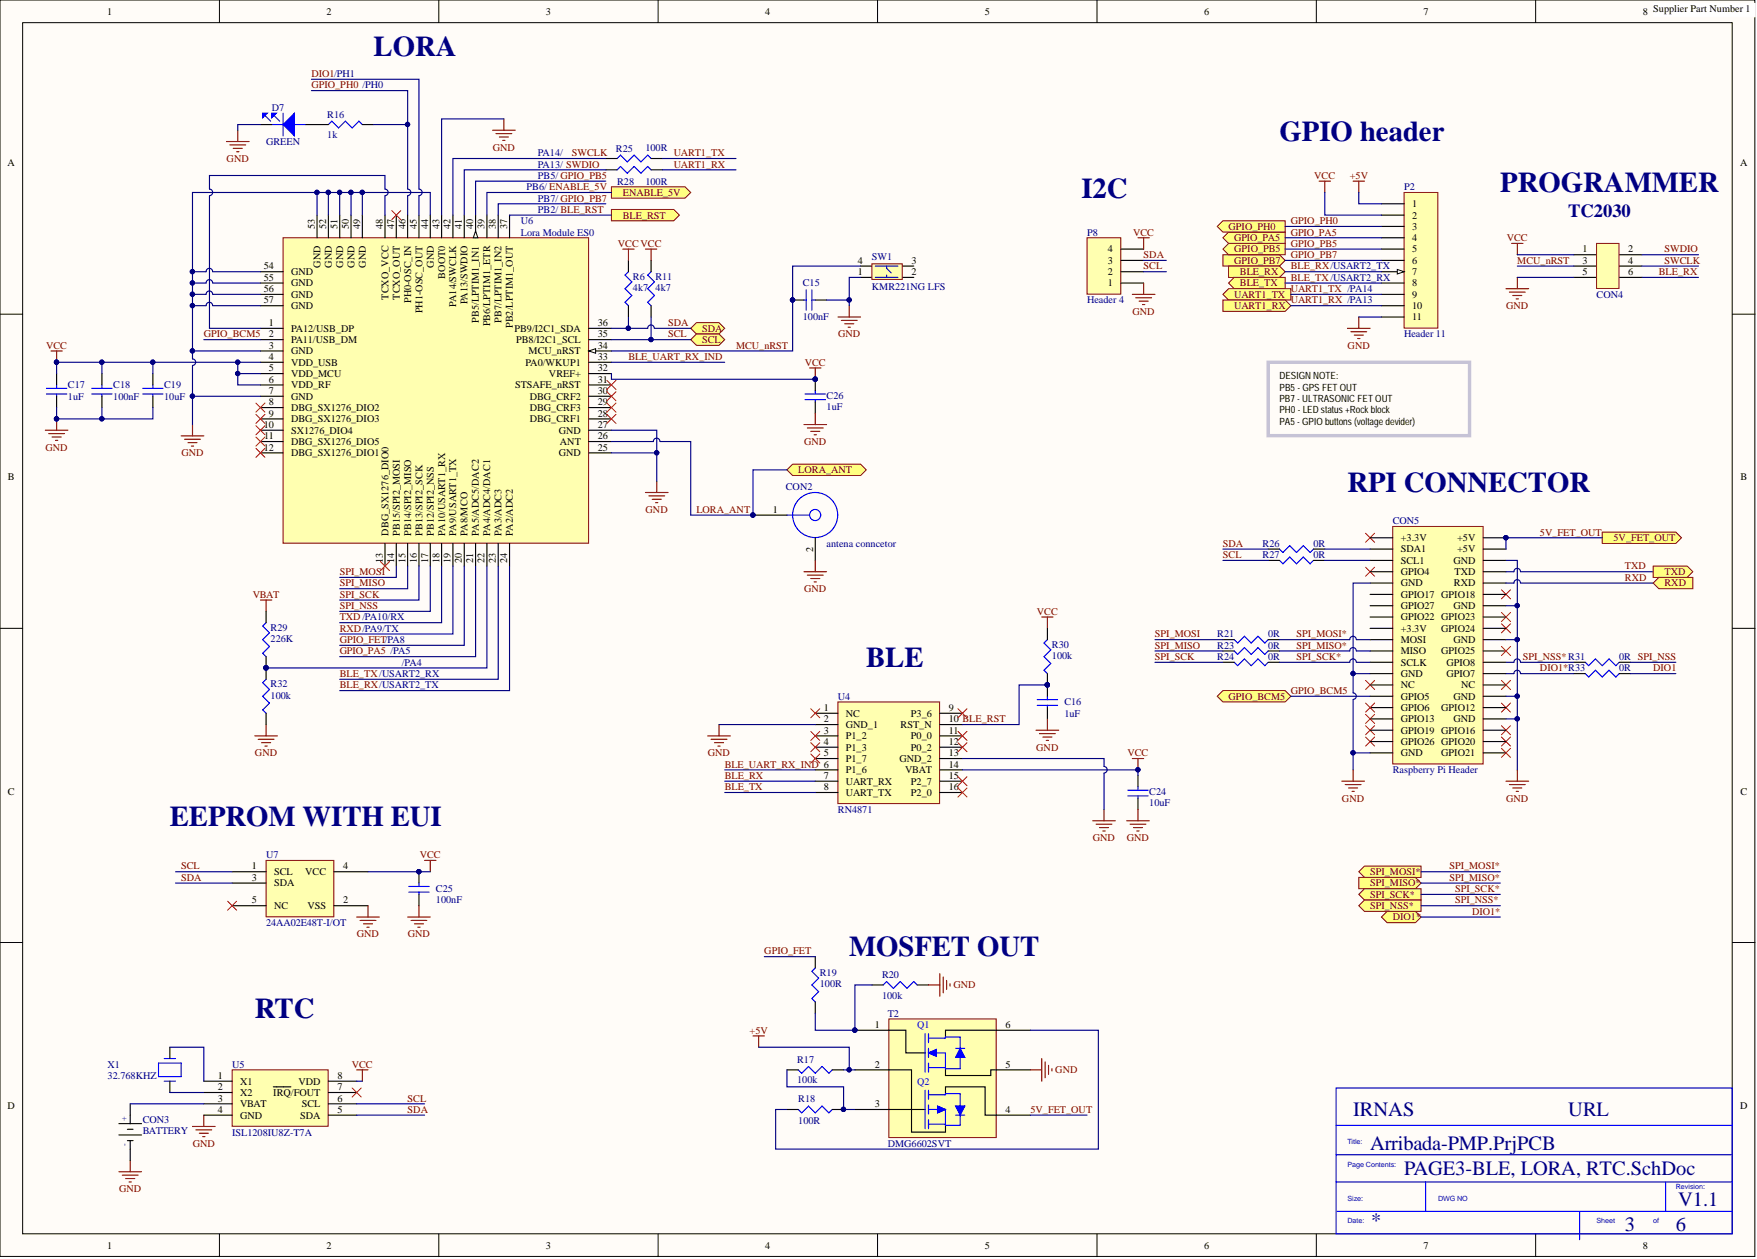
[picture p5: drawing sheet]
<svg xmlns="http://www.w3.org/2000/svg" width="393mm" height="282mm" viewBox="0 0 393 282" stroke-linecap="round" stroke-linejoin="round" font-family="sans-serif">
<defs><g id="words">
<g font-size="6.4" fill="#000080">
<text x="83.7" y="12.6">LORA</text>
<text x="286.5" y="31.6">GPIO header</text>
<text x="242.1" y="44.2">I2C</text>
<text x="335.9" y="43">PROGRAMMER</text>
<text x="301.7" y="110.1">RPI CONNECTOR</text>
<text x="193.9" y="149.4">BLE</text>
<text x="38" y="184.9">EEPROM WITH EUI</text>
<text x="190.1" y="214.1">MOSFET OUT</text>
<text x="57" y="228">RTC</text>
</g>
<g font-size="4.6" fill="#000080">
<text x="302.9" y="250">IRNAS</text>
<text x="351.1" y="250">URL</text>
<text x="306.7" y="257.6">Arribada-PMP.PrjPCB</text>
<text x="314.3" y="263.1">PAGE3-BLE, LORA, RTC.SchDoc</text>
<text x="375.7" y="270">V1.1</text>
<text x="307" y="274.8">*</text>
<text x="363.8" y="275.6">3</text>
<text x="375.2" y="275.6">6</text>
</g>
<text font-size="4.1" fill="#000080" x="351.1" y="48.5">TC2030</text>
<g font-size="2.3">
<text x="24" y="3.3">1</text>
<text x="73.1" y="3.3">2</text>
<text x="122.2" y="3.3">3</text>
<text x="171.3" y="3.3">4</text>
<text x="220.5" y="3.3">5</text>
<text x="269.6" y="3.3">6</text>
<text x="318.7" y="3.3">7</text>
<text x="367.8" y="3.3">8 Supplier Part Number 1</text>
<text x="1.7" y="37.2">A</text>
<text x="389.5" y="37.2">A</text>
<text x="316.1" y="46.4">1</text>
<text x="70.5" y="51.2" transform="rotate(-90 70.5 51.2)">53</text>
<text x="73" y="51.2" transform="rotate(-90 73 51.2)">52</text>
<text x="75.5" y="51.2" transform="rotate(-90 75.5 51.2)">51</text>
<text x="78.1" y="51.2" transform="rotate(-90 78.1 51.2)">50</text>
<text x="80.6" y="51.2" transform="rotate(-90 80.6 51.2)">49</text>
<text x="85.7" y="51.2" transform="rotate(-90 85.7 51.2)">48</text>
<text x="88.2" y="51.2" transform="rotate(-90 88.2 51.2)">47</text>
<text x="90.8" y="51.2" transform="rotate(-90 90.8 51.2)">46</text>
<text x="93.3" y="51.2" transform="rotate(-90 93.3 51.2)">45</text>
<text x="95.8" y="51.2" transform="rotate(-90 95.8 51.2)">44</text>
<text x="98.4" y="51.2" transform="rotate(-90 98.4 51.2)">43</text>
<text x="100.9" y="51.2" transform="rotate(-90 100.9 51.2)">42</text>
<text x="103.4" y="51.2" transform="rotate(-90 103.4 51.2)">41</text>
<text x="106" y="51.2" transform="rotate(-90 106 51.2)">40</text>
<text x="108.5" y="51.2" transform="rotate(-90 108.5 51.2)">39</text>
<text x="111" y="51.2" transform="rotate(-90 111 51.2)">38</text>
<text x="113.6" y="51.2" transform="rotate(-90 113.6 51.2)">37</text>
<text x="316.1" y="48.9">2</text>
<text x="316.1" y="51.5">3</text>
<text x="316.1" y="54">4</text>
<text x="71.7" y="59.9" transform="rotate(-90 71.7 59.9)">GND</text>
<text x="74.3" y="59.9" transform="rotate(-90 74.3 59.9)">GND</text>
<text x="76.8" y="59.9" transform="rotate(-90 76.8 59.9)">GND</text>
<text x="79.3" y="59.9" transform="rotate(-90 79.3 59.9)">GND</text>
<text x="81.9" y="59.9" transform="rotate(-90 81.9 59.9)">GND</text>
<text x="97.1" y="59.9" transform="rotate(-90 97.1 59.9)">GND</text>
<text x="192" y="59.1">4</text>
<text x="204.1" y="59.1">3</text>
<text x="248" y="59.1">3</text>
<text x="248" y="56.5">4</text>
<text x="316.1" y="56.5">5</text>
<text x="316.1" y="59.1">6</text>
<text x="354.3" y="56.5">1</text>
<text x="354.3" y="59.1">3</text>
<text x="364.5" y="56.5">2</text>
<text x="364.5" y="59.1">4</text>
<text x="59.1" y="60.3">54</text>
<text x="59.1" y="62.9">55</text>
<text x="59.1" y="65.4">56</text>
<text x="65.1" y="61.6">GND</text>
<text x="65.1" y="64.1">GND</text>
<text x="99.6" y="62.4" transform="rotate(-90 99.6 62.4)">BOOT0</text>
<text x="192" y="61.6">1</text>
<text x="204.1" y="61.6">2</text>
<text x="248" y="64.1">1</text>
<text x="248" y="61.6">2</text>
<text x="316.1" y="61.6">7</text>
<text x="316.1" y="64.1">8</text>
<text x="354.3" y="61.6">5</text>
<text x="364.5" y="61.6">6</text>
<text x="59.1" y="67.9">57</text>
<text x="65.1" y="66.7">GND</text>
<text x="65.1" y="69.2">GND</text>
<text x="86.9" y="67.1" transform="rotate(-90 86.9 67.1)">TCXO_VCC</text>
<text x="89.5" y="67.1" transform="rotate(-90 89.5 67.1)">TCXO_OUT</text>
<text x="92" y="67.8" transform="rotate(-90 92 67.8)">PH0-OSC_IN</text>
<text x="94.6" y="70.1" transform="rotate(-90 94.6 70.1)">PH1-OSC_OUT</text>
<text x="102.2" y="68.7" transform="rotate(-90 102.2 68.7)">PA14/SWCLK</text>
<text x="104.7" y="68.1" transform="rotate(-90 104.7 68.1)">PA13/SWDIO</text>
<text x="316.1" y="66.7">9</text>
<text x="316.1" y="69.2">10</text>
<text x="316.1" y="71.7">11</text>
<text x="60.2" y="73">1</text>
<text x="60.2" y="75.5">2</text>
<text x="65.1" y="74.3">PA12/USB_DP</text>
<text x="65.1" y="76.8">PA11/USB_DM</text>
<text x="107.2" y="72.3" transform="rotate(-90 107.2 72.3)">PB5/LPTIM1_IN1</text>
<text x="109.8" y="73" transform="rotate(-90 109.8 73)">PB6/LPTIM1_ETR</text>
<text x="112.3" y="72.3" transform="rotate(-90 112.3 72.3)">PB7/LPTIM1_IN2</text>
<text x="114.8" y="73.4" transform="rotate(-90 114.8 73.4)">PB2/LPTIM1_OUT</text>
<text x="115.2" y="74.3">PB9/I2C1_SDA</text>
<text x="115.6" y="76.8">PB8/I2C1_SCL</text>
<text x="133.8" y="75.5">35</text>
<text x="133.8" y="73">36</text>
<text x="60.2" y="78.1">3</text>
<text x="60.2" y="80.6">4</text>
<text x="60.2" y="83.1">5</text>
<text x="65.1" y="79.3">GND</text>
<text x="65.1" y="81.9">VDD_USB</text>
<text x="117.7" y="81.9">PA0/WKUP1</text>
<text x="118.3" y="79.3">MCU_nRST</text>
<text x="133.8" y="83.1">32</text>
<text x="133.8" y="80.6">33</text>
<text x="133.8" y="78.1">34</text>
<text x="60.2" y="85.7">6</text>
<text x="60.2" y="88.2">7</text>
<text x="65.1" y="84.4">VDD_MCU</text>
<text x="65.1" y="86.9">VDD_RF</text>
<text x="65.1" y="89.5">GND</text>
<text x="115.3" y="86.9">STSAFE_nRST</text>
<text x="118.6" y="89.5">DBG_CRF2</text>
<text x="122.9" y="84.4">VREF+</text>
<text x="133.8" y="88.2">30</text>
<text x="133.8" y="85.7">31</text>
<text x="59.1" y="95.8">10</text>
<text x="60.2" y="90.7">8</text>
<text x="60.2" y="93.3">9</text>
<text x="65.1" y="92">DBG_SX1276_DIO2</text>
<text x="65.1" y="94.5">DBG_SX1276_DIO3</text>
<text x="118.6" y="94.5">DBG_CRF1</text>
<text x="118.6" y="92">DBG_CRF3</text>
<text x="133.8" y="95.8">27</text>
<text x="133.8" y="93.3">28</text>
<text x="133.8" y="90.7">29</text>
<text x="59.1" y="100.9">12</text>
<text x="59.1" y="98.3">11</text>
<text x="65.1" y="97.1">SX1276_DIO4</text>
<text x="65.1" y="99.6">DBG_SX1276_DIO5</text>
<text x="125.1" y="97.1">GND</text>
<text x="125.4" y="99.6">ANT</text>
<text x="133.8" y="100.9">25</text>
<text x="133.8" y="98.3">26</text>
<text x="1.8" y="107.6">B</text>
<text x="65.1" y="102.2">DBG_SX1276_DIO1</text>
<text x="125.1" y="102.2">GND</text>
<text x="389.6" y="107.6">B</text>
<text x="86.9" y="119.9" transform="rotate(-90 86.9 119.9)">DBG_SX1276_DIO0</text>
<text x="89.5" y="119.9" transform="rotate(-90 89.5 119.9)">PB15/SPI2_MOSI</text>
<text x="92" y="119.9" transform="rotate(-90 92 119.9)">PB14/SPI2_MISO</text>
<text x="94.6" y="119.9" transform="rotate(-90 94.6 119.9)">PB13/SPI2_SCK</text>
<text x="97.1" y="119.9" transform="rotate(-90 97.1 119.9)">PB12/SPI2_NSS</text>
<text x="99.6" y="119.9" transform="rotate(-90 99.6 119.9)">PA10/USART1_RX</text>
<text x="102.2" y="119.9" transform="rotate(-90 102.2 119.9)">PA9/USART1_TX</text>
<text x="104.7" y="119.9" transform="rotate(-90 104.7 119.9)">PA8/MCO</text>
<text x="107.2" y="119.9" transform="rotate(-90 107.2 119.9)">PA5/ADC5/DAC2</text>
<text x="109.8" y="119.9" transform="rotate(-90 109.8 119.9)">PA4/ADC4/DAC1</text>
<text x="112.3" y="119.9" transform="rotate(-90 112.3 119.9)">PA3/ADC3</text>
<text x="114.8" y="119.9" transform="rotate(-90 114.8 119.9)">PA2/ADC2</text>
<text x="173" y="114.8">1</text>
<text x="85.7" y="126" transform="rotate(-90 85.7 126)">13</text>
<text x="88.2" y="126" transform="rotate(-90 88.2 126)">14</text>
<text x="90.8" y="126" transform="rotate(-90 90.8 126)">15</text>
<text x="93.3" y="126" transform="rotate(-90 93.3 126)">16</text>
<text x="95.8" y="126" transform="rotate(-90 95.8 126)">17</text>
<text x="98.4" y="126" transform="rotate(-90 98.4 126)">18</text>
<text x="100.9" y="126" transform="rotate(-90 100.9 126)">19</text>
<text x="103.4" y="126" transform="rotate(-90 103.4 126)">20</text>
<text x="106" y="126" transform="rotate(-90 106 126)">21</text>
<text x="108.5" y="126" transform="rotate(-90 108.5 126)">22</text>
<text x="111" y="126" transform="rotate(-90 111 126)">23</text>
<text x="113.6" y="126" transform="rotate(-90 113.6 126)">24</text>
<text x="182" y="123.6" transform="rotate(-90 182 123.6)">2</text>
<text x="313.6" y="121.2">+3.3V</text>
<text x="313.6" y="123.7">SDA1</text>
<text x="326.2" y="121.2">+5V</text>
<text x="326.2" y="123.7">+5V</text>
<text x="313.6" y="126.2">SCL1</text>
<text x="313.6" y="128.8">GPIO4</text>
<text x="313.6" y="131.3">GND</text>
<text x="325.4" y="126.2">GND</text>
<text x="325.5" y="131.3">RXD</text>
<text x="325.6" y="128.8">TXD</text>
<text x="313.6" y="133.8">GPIO17 GPIO18</text>
<text x="313.6" y="136.4">GPIO27</text>
<text x="325.4" y="136.4">GND</text>
<text x="313.6" y="138.9">GPIO22 GPIO23</text>
<text x="313.6" y="141.4">+3.3V</text>
<text x="313.6" y="144">MOSI</text>
<text x="322.7" y="141.4">GPIO24</text>
<text x="325.4" y="144">GND</text>
<text x="313.6" y="146.5">MISO</text>
<text x="313.6" y="149">SCLK</text>
<text x="322.7" y="146.5">GPIO25</text>
<text x="323.8" y="149">GPIO8</text>
<text x="313.6" y="151.6">GND</text>
<text x="313.6" y="154.1">NC</text>
<text x="323.8" y="151.6">GPIO7</text>
<text x="327.1" y="154.1">NC</text>
<text x="184.4" y="159.2">1</text>
<text x="184.4" y="161.7">2</text>
<text x="189.4" y="160.4">NC</text>
<text x="203.9" y="160.4">P3_6</text>
<text x="212.4" y="159.2">9</text>
<text x="212.4" y="161.7">10 BLE_RST</text>
<text x="313.6" y="156.6">GPIO5</text>
<text x="313.6" y="159.2">GPIO6</text>
<text x="313.6" y="161.7">GPIO13</text>
<text x="322.7" y="159.2">GPIO12</text>
<text x="325.4" y="156.6">GND</text>
<text x="325.4" y="161.7">GND</text>
<text x="184.4" y="164.2">3</text>
<text x="184.4" y="166.8">4</text>
<text x="189.4" y="163">GND_1</text>
<text x="189.4" y="165.5">P1_2</text>
<text x="201.6" y="163">RST_N</text>
<text x="203.9" y="165.5">P0_0</text>
<text x="212.4" y="164.2">11</text>
<text x="212.4" y="166.8">12</text>
<text x="313.6" y="164.2">GPIO19 GPIO16</text>
<text x="313.6" y="166.8">GPIO26 GPIO20</text>
<text x="184.4" y="169.3">5</text>
<text x="189.4" y="168">P1_3</text>
<text x="189.4" y="170.6">P1_7</text>
<text x="189.4" y="173.1">P1_6</text>
<text x="201.4" y="170.6">GND_2</text>
<text x="202.7" y="173.1">VBAT</text>
<text x="203.9" y="168">P0_2</text>
<text x="212.4" y="169.3">13</text>
<text x="212.4" y="171.9">14</text>
<text x="313.6" y="169.3">GND</text>
<text x="322.7" y="169.3">GPIO21</text>
<text x="1.8" y="177.9">C</text>
<text x="184.4" y="174.4">7</text>
<text x="184.4" y="176.9">8</text>
<text x="189.4" y="175.7">UART_RX</text>
<text x="189.4" y="178.2">UART_TX</text>
<text x="203.9" y="175.7">P2_7</text>
<text x="203.9" y="178.2">P2_0</text>
<text x="212.4" y="174.4">15</text>
<text x="212.4" y="176.9">16</text>
<text x="389.6" y="177.9">C</text>
<text x="56.4" y="194.7">1</text>
<text x="56.4" y="197.2">3</text>
<text x="61.3" y="195.9">SCL</text>
<text x="68.3" y="195.9">VCC</text>
<text x="76.8" y="194.7">4</text>
<text x="56.4" y="202.3">5</text>
<text x="61.3" y="198.5">SDA</text>
<text x="61.3" y="203.5">NC</text>
<text x="68.8" y="203.5">VSS</text>
<text x="76.8" y="202.3">2</text>
<text x="195.8" y="230.1">1</text>
<text x="225.1" y="230.1">6</text>
<text x="195.8" y="239">2</text>
<text x="225.1" y="239">5</text>
<text x="48.8" y="241.6">1</text>
<text x="48.8" y="244.1">2</text>
<text x="53.7" y="242.8">X1</text>
<text x="53.7" y="245.4">X2</text>
<text x="61.2" y="245.4">IRQ/FOUT</text>
<text x="66.8" y="242.8">VDD</text>
<text x="75.5" y="244.1">7</text>
<text x="75.5" y="241.6">8</text>
<text x="1.7" y="248.2">D</text>
<text x="48.8" y="246.6">3</text>
<text x="48.8" y="249.2">4</text>
<text x="53.7" y="247.9">VBAT</text>
<text x="53.7" y="250.4">GND</text>
<text x="67.2" y="250.4">SDA</text>
<text x="67.6" y="247.9">SCL</text>
<text x="75.5" y="249.2">5</text>
<text x="75.5" y="246.6">6</text>
<text x="195.8" y="247.9">3</text>
<text x="225.1" y="249.2">4</text>
<text x="389.5" y="248.2">D</text>
<text x="24" y="279.6">1</text>
<text x="73.1" y="279.6">2</text>
<text x="122.2" y="279.6">3</text>
<text x="171.3" y="279.6">4</text>
<text x="220.5" y="279.6">5</text>
<text x="269.6" y="279.6">6</text>
<text x="318.7" y="279.6">7</text>
<text x="367.8" y="279.6">8</text>
</g>
<g font-size="2.3" fill="#800000">
<text x="69.7" y="17.2">DIO1/PH1</text>
<text x="69.7" y="19.8">GPIO_PH0 /PH0</text>
<text x="110.3" y="33.7">GND</text>
<text x="128" y="35">SWCLK</text>
<text x="150.8" y="35">UART1_TX</text>
<text x="50.7" y="36.3">GND</text>
<text x="150.8" y="37.5">UART1_RX</text>
<text x="294.2" y="40.1">VCC</text>
<text x="302.2" y="40.1">+5V</text>
<text x="139.4" y="43.9">ENABLE_5V</text>
<text x="139.4" y="48.9">BLE_RST</text>
<text x="253.7" y="52.7">VCC</text>
<text x="275" y="51.5">GPIO_PH0</text>
<text x="276.3" y="54">GPIO_PA5</text>
<text x="289" y="52.7">GPIO_PA5</text>
<text x="289" y="50.2">GPIO_PH0</text>
<text x="337.3" y="54">VCC</text>
<text x="138.3" y="55.3">VCCVCC</text>
<text x="256" y="57.8">SDA</text>
<text x="276.3" y="59.1">GPIO_PB7</text>
<text x="276.3" y="56.5">GPIO_PB5</text>
<text x="289" y="57.8">GPIO_PB7</text>
<text x="289" y="55.3">GPIO_PB5</text>
<text x="339.7" y="59.1">MCU_nRST</text>
<text x="372.6" y="56.5">SWDIO</text>
<text x="372.6" y="59.1">SWCLK</text>
<text x="256" y="60.3">SCL</text>
<text x="277.6" y="61.6">BLE_RX</text>
<text x="277.6" y="64.1">BLE_TX</text>
<text x="289" y="60.3">BLE_RX/USART2_TX</text>
<text x="289" y="62.9">BLE_TX/USART2_RX</text>
<text x="289" y="65.4">UART1_TX /PA14</text>
<text x="371.4" y="61.6">BLE_RX</text>
<text x="253.5" y="70.5">GND</text>
<text x="276.3" y="66.7">UART1_TX</text>
<text x="276.3" y="69.2">UART1_RX</text>
<text x="289" y="67.9">UART1_RX /PA13</text>
<text x="337.2" y="69.2">GND</text>
<text x="45.6" y="75.5">GPIO_BCM5</text>
<text x="149.6" y="73">SDA</text>
<text x="149.6" y="75.5">SCL</text>
<text x="157.2" y="74.3">SDA</text>
<text x="157.2" y="76.8">SCL</text>
<text x="187.6" y="75.5">GND</text>
<text x="10.3" y="78.1">VCC</text>
<text x="140.7" y="80.6">BLE_UART_RX_IND</text>
<text x="164.8" y="78.1">MCU_nRST</text>
<text x="180.2" y="81.9">VCC</text>
<text x="301.7" y="78.1">GND</text>
<text x="10.2" y="100.9">GND</text>
<text x="180" y="99.6">GND</text>
<text x="40.6" y="102.2">GND</text>
<text x="178.7" y="106">LORA_ANT</text>
<text x="144.5" y="114.8">GND</text>
<text x="155.9" y="114.8">LORA_ANT</text>
<text x="344.8" y="119.9">5V_FET_OUT</text>
<text x="273.8" y="125">SCL</text>
<text x="273.8" y="122.4">SDA</text>
<text x="361.2" y="121.2">5V_FET_OUT</text>
<text x="76" y="131.3">SPI_MISO</text>
<text x="76" y="128.8">SPI_MOSI</text>
<text x="363.8" y="127.5">TXD</text>
<text x="363.8" y="130">RXD</text>
<text x="372.6" y="128.8">TXD</text>
<text x="372.6" y="131.3">RXD</text>
<text x="56.6" y="133.8">VBAT</text>
<text x="76" y="136.4">SPI_NSS</text>
<text x="76" y="133.8">SPI_SCK</text>
<text x="180" y="132.6">GND</text>
<text x="232.1" y="137.6">VCC</text>
<text x="76" y="141.4">RXD/PA9/TX</text>
<text x="76" y="138.9">TXD/PA10/RX</text>
<text x="76" y="144">GPIO_FET/PA8</text>
<text x="258.6" y="142.7">SPI_MOSI</text>
<text x="290.3" y="142.7">SPI_MOSI*</text>
<text x="76" y="146.5">GPIO_PA5 /PA5</text>
<text x="258.6" y="145.2">SPI_MISO</text>
<text x="258.6" y="147.8">SPI_SCK</text>
<text x="290.3" y="145.2">SPI_MISO*</text>
<text x="290.3" y="147.8">SPI_SCK*</text>
<text x="341" y="147.8">SPI_NSS*R31</text>
<text x="76" y="151.6">BLE_TX/USART2_RX</text>
<text x="76" y="154.1">BLE_RX/USART2_TX</text>
<text x="289" y="155.4">GPIO_BCM5</text>
<text x="344.8" y="150.3">DIO1*R33</text>
<text x="370.1" y="150.3">DIO1</text>
<text x="275" y="156.6">GPIO_BCM5</text>
<text x="57.1" y="169.3">GND</text>
<text x="158.5" y="169.3">GND</text>
<text x="162.2" y="171.9">BLE_UART_RX_IND 6</text>
<text x="232" y="168">GND</text>
<text x="252.4" y="169.3">VCC</text>
<text x="162.2" y="174.4">BLE_RX</text>
<text x="162.2" y="176.9">BLE_TX</text>
<text x="300.4" y="179.5">GND</text>
<text x="337.2" y="179.5">GND</text>
<text x="244.7" y="188.3">GND</text>
<text x="252.3" y="188.3">GND</text>
<text x="40.6" y="194.7">SCL</text>
<text x="40.6" y="197.2">SDA</text>
<text x="94" y="192.1">VCC</text>
<text x="306.7" y="195.9">SPI_MOSI*</text>
<text x="324.5" y="194.7">SPI_MOSI*</text>
<text x="324.5" y="197.2">SPI_MISO*</text>
<text x="306.7" y="198.5">SPI_MISO*</text>
<text x="306.7" y="201">SPI_SCK*</text>
<text x="306.7" y="203.5">SPI_NSS*</text>
<text x="325.7" y="199.7">SPI_SCK*</text>
<text x="325.7" y="202.3">SPI_NSS*</text>
<text x="79.9" y="209.9">GND</text>
<text x="91.3" y="209.9">GND</text>
<text x="311.8" y="206.1">DIO1*</text>
<text x="329.5" y="204.8">DIO1*</text>
<text x="171.1" y="213.7">GPIO_FET</text>
<text x="213.4" y="221.3">GND</text>
<text x="167.8" y="231.4">+5V</text>
<text x="78.8" y="239">VCC</text>
<text x="236.3" y="240.3">GND</text>
<text x="91.3" y="246.6">SCL</text>
<text x="91.3" y="249.2">SDA</text>
<text x="230.7" y="249.2">5V_FET_OUT</text>
<text x="43.1" y="256.8">GND</text>
<text x="26.7" y="266.9">GND</text>
</g>
<g font-size="2.3" fill="#000080">
<text x="60.8" y="24.8">D7</text>
<text x="73.3" y="26.4">R16</text>
<text x="59.6" y="32.4">GREEN</text>
<text x="73.3" y="30.9">1k</text>
<text x="120.4" y="35">PA14/</text>
<text x="137.9" y="34">R25</text>
<text x="144.5" y="33.7">100R</text>
<text x="120.4" y="40.1">PB5/ GPIO_PB5</text>
<text x="120.4" y="37.5">PA13/ SWDIO</text>
<text x="138.2" y="41.3">R28</text>
<text x="144.5" y="41.3">100R</text>
<text x="117.9" y="42.6">PB6/ ENABLE_5V</text>
<text x="120.4" y="45.1">PB7/ GPIO_PB7</text>
<text x="120.4" y="47.7">PB2/ BLE_RST</text>
<text x="314.3" y="42.6">P2</text>
<text x="116.6" y="50.2">U6</text>
<text x="116.6" y="52.7">Lora Module ES0</text>
<text x="243.4" y="52.7">P8</text>
<text x="195.2" y="58.3">SW1</text>
<text x="141.7" y="62.6">R6</text>
<text x="141.7" y="65.1">4k7</text>
<text x="146.8" y="62.6">R11</text>
<text x="146.8" y="65.1">4k7</text>
<text x="179.7" y="64.1">C15</text>
<text x="195.2" y="64.9">KMR221NG LFS</text>
<text x="179.7" y="71.7">100nF</text>
<text x="243.4" y="67.9">Header 4</text>
<text x="357.4" y="66.7">CON4</text>
<text x="314.3" y="75.5">Header 11</text>
<text x="15.2" y="86.9">C17</text>
<text x="15.2" y="89.5">1uF</text>
<text x="25.3" y="86.9">C18</text>
<text x="25.3" y="89.5">100nF</text>
<text x="36.8" y="86.9">C19</text>
<text x="36.8" y="89.5">10uF</text>
<text x="185.1" y="89.2">C26</text>
<text x="185.1" y="91.8">1uF</text>
<text x="175.9" y="109.8">CON2</text>
<text x="311.8" y="117.4">CON5</text>
<text x="185.1" y="122.4">antena conncetor</text>
<text x="282.6" y="122.4">R26</text>
<text x="282.6" y="125">R27</text>
<text x="294.1" y="122.4">0R</text>
<text x="294.1" y="125">0R</text>
<text x="60.6" y="141.2">R29</text>
<text x="60.6" y="143.7">226K</text>
<text x="272.5" y="142.7">R21</text>
<text x="283.9" y="142.7">0R</text>
<text x="90" y="149">/PA4</text>
<text x="235.5" y="145">R30</text>
<text x="235.5" y="147.5">100k</text>
<text x="272.5" y="147.8">R24</text>
<text x="272.5" y="145.2">R23</text>
<text x="283.9" y="147.8">0R</text>
<text x="283.9" y="145.2">0R</text>
<text x="362.5" y="147.8">0R SPI_NSS</text>
<text x="60.6" y="153.9">R32</text>
<text x="362.5" y="150.3">0R</text>
<text x="60.6" y="156.4">100k</text>
<text x="187.6" y="156.6">U4</text>
<text x="238.3" y="157.9">C16</text>
<text x="238.3" y="160.4">1uF</text>
<text x="311.8" y="173.1">Raspberry Pi Header</text>
<text x="257.3" y="177.9">C24</text>
<text x="187.6" y="182">RN4871</text>
<text x="257.3" y="180.5">10uF</text>
<text x="59.6" y="192.1">U7</text>
<text x="97.6" y="199.7">C25</text>
<text x="97.6" y="202.3">100nF</text>
<text x="59.6" y="207.3">24AA02E48T-I/OT</text>
<text x="183.5" y="218.5">R19</text>
<text x="183.5" y="221">100R</text>
<text x="197.5" y="219">R20</text>
<text x="197.5" y="223.6">100k</text>
<text x="198.7" y="227.6">T2</text>
<text x="24.1" y="239">X1</text>
<text x="52" y="239">U5</text>
<text x="178.5" y="238">R17</text>
<text x="24.1" y="241.6">32.768KHZ</text>
<text x="178.5" y="242.6">100k</text>
<text x="31.9" y="251.4">CON3</text>
<text x="178.7" y="246.6">R18</text>
<text x="178.7" y="251.7">100R</text>
<text x="31.9" y="254">BATTERY</text>
<text x="52" y="254.2">ISL1208IU8Z-T7A</text>
<text x="198.7" y="256.8">DMG6602SVT</text>
</g>
<g font-size="2.3" fill="#00f">
<text x="205.3" y="230.1">Q1</text>
<text x="205.3" y="242.8">Q2</text>
</g>
<g font-size="2.2">
<text x="286.5" y="85">DESIGN NOTE:</text>
<text x="286.5" y="87.5">PB5 - GPS FET OUT</text>
<text x="286.5" y="90">PB7 - ULTRASONIC FET OUT</text>
<text x="286.5" y="92.6">PH0 - LED status +Rock block</text>
<text x="286.5" y="95.1">PA5 - GPIO buttons (voltage devider)</text>
</g>
<g font-size="1.8" fill="#000080">
<text x="28.3" y="250.9" transform="rotate(-90 28.3 250.9)">+</text>
<text x="28.4" y="256.6" transform="rotate(-90 28.4 256.6)">-</text>
</g>
<g font-size="1.6" fill="#00f">
<text x="301.7" y="256.2">Title:</text>
<text x="301.7" y="261.2">Page Contents:</text>
<text x="301.7" y="268.8">Size:</text>
<text x="321.9" y="268.8">DWG NO</text>
<text x="375.2" y="266.3">Revision:</text>
<text x="301.7" y="273.9">Date:</text>
<text x="357.4" y="273.9">Sheet</text>
<text x="370.1" y="273.9">of</text>
</g>
</g></defs>
<g fill="#fffcf8" stroke="#000" stroke-width=".22">
<path d="M0 0h392.9v281.3h-392.9z"/>
<path d="M5.1 5.1h382.7v271.1h-382.7z"/>
</g>
<g fill="none" stroke="#000" stroke-width=".22">
<path d="M49.1 0v5.1M98.2 0v5.1M147.3 0v5.1M196.5 0v5.1M245.6 0v5.1M294.7 0v5.1M343.8 0v5.1M0 70.3h5.1M387.9 70.3h5M0 140.7h5.1M387.9 140.7h5M0 211h5.1"/>
<path d="M387.9 211h5M49.1 276.3v5M98.2 276.3v5M147.3 276.3v5M196.5 276.3v5M245.6 276.3v5M294.7 276.3v5M343.8 276.3v5"/>
</g>
<path d="M182.5 216.7l-.7 .8 1.5 1.5-1.5 1.5 1.5 1.5-1.5 1.6 .7 .7M178.7 239.5l.8 .8 1.5-1.5 1.5 1.5 1.5-1.5 1.6 1.5 .7-.8M197.7 220.5l.8-.7 1.5 1.5 1.5-1.5 1.6 1.5 1.5-1.5 .7 .7M178.7 248.4l.8 .8 1.5-1.6 1.5 1.6 1.5-1.6 1.6 1.6 .7-.8" fill="none" stroke="#00f" stroke-width=".25"/>
<path d="M182.5 214.2v2.5M176.2 239.5h2.5M182.5 224.3v2.6M186.3 239.5h2.6M195.2 220.5h2.5M205.3 220.5h2.6M176.2 248.4h2.5M186.3 248.4h2.6" fill="none" stroke="#000" stroke-width=".25"/>
<circle cx="188.8" cy="248.4" r=".48" fill="#000080" stroke="#000080" stroke-width=".22"/>
<path d="M168.6 231.9h2.5M169.8 231.9v2.6" fill="none" stroke="#800000" stroke-width=".25"/>
<path d="M199 228.1h24v26.6h-24z" fill="#ffffb0" stroke="#800000" stroke-width=".22"/>
<path d="M199 239.5h5.1v14h7.6v-1.3M199 248.4h8.1" fill="none" stroke="#000" stroke-width=".25"/>
<path d="M207.1 244.1v8.6M207.9 248.4h3.8v3.8M207.9 244.1v2M207.9 247.4v2M207.9 250.7v2M207.9 245.1h3.5M207.9 251.7h3.8M209.9 247.6l1.8 .8-1.8 .8z" fill="none" stroke="#00f" stroke-width=".25"/>
<path d="M209.9 247.6l1.8 .8-1.8 .8z" fill="#00f"/>
<path d="M209.9 247.6l1.8 .8-1.8 .8z" fill="none" stroke="#00f" stroke-width=".22"/>
<path d="M211.7 244.6v.5h-.3M211.7 244.8h3.3v7.1h-3.3M214 247.6h2l-1 2.1z" fill="none" stroke="#00f" stroke-width=".25"/>
<path d="M214 247.6h2l-1 1.8z" fill="#00f"/>
<path d="M214 247.6h2l-1 1.8z" fill="none" stroke="#00f" stroke-width=".22"/>
<path d="M207.1 231.4v8.6M207.9 235.7h3.8v3.8M207.9 231.4v2M207.9 234.7v2M207.9 238v2M207.9 232.4h3.5M207.9 239h3.8M214 249.7h2" fill="none" stroke="#00f" stroke-width=".25"/>
<path d="M199 230.7h3.8v5h4.3M211.7 239.5v1.3h10.1v-1.3h1.3" fill="none" stroke="#000" stroke-width=".25"/>
<path d="M207.9 235.7l1.7-.7v1.5z" fill="#00f"/>
<path d="M207.9 235.7l1.7-.7v1.5z" fill="none" stroke="#00f" stroke-width=".22"/>
<path d="M211.7 231.9v.5h-.3M211.7 232.2h3.3v7.1h-3.3M215 234.7l1 2h-2z" fill="none" stroke="#00f" stroke-width=".25"/>
<path d="M215 235l1 1.7h-2z" fill="#00f"/>
<path d="M215 235l1 1.7h-2z" fill="none" stroke="#00f" stroke-width=".22"/>
<path d="M286.5 122.9l.7 .8 1.5-1.5 1.6 1.5 1.5-1.5 1.5 1.5 .8-.8M286.5 125.5l.7 .7 1.5-1.5 1.6 1.5 1.5-1.5 1.5 1.5 .8-.7M207.9 235.7l1.7-.7v1.5zM214 234.7h2" fill="none" stroke="#00f" stroke-width=".25"/>
<path d="M283.9 122.9h2.6M283.9 125.5h2.6M294.1 122.9h2.5M294.1 125.5h2.5M191.4 230.7h7.6M191.4 239.5h7.6M223.1 239.5h7.6M230.7 230.7h-19v1.2M191.4 248.4h7.6M211.7 244.6v-1.3h8.8v6.4h10.2" fill="none" stroke="#000" stroke-width=".25"/>
<circle cx="191.4" cy="230.6" r=".48" fill="#000080" stroke="#000080" stroke-width=".22"/>
<g fill="none" stroke="#800000" stroke-width=".25">
<path d="M300.4 174.9h5.1M301.2 175.7h3.5M301.9 176.4h2M302.7 177.2h.5M302.9 172.4v2.5M337.2 174.9h5M337.9 175.7h3.6M338.7 176.4h2M339.4 177.2h.5M339.7 172.4v2.5M210.4 218v5.1M211.2 218.7v3.6"/>
<path d="M211.9 219.5v2M207.9 220.5h2.5M212.7 220.3v.5M230.7 239.5h2.5M233.2 237v5.1M234 237.8v3.5M234.7 238.5v2M235.5 239.3v.5"/>
</g>
<path d="M305.7 119.4l2 2M307.7 119.4l-2 2M305.7 152.3l2 2.1M307.7 152.3l-2 2.1M336.1 152.3l2.1 2.1M338.2 152.3l-2.1 2.1M336.1 167.5l2.1 2.1M338.2 167.5l-2.1 2.1" fill="none" stroke="#f00" stroke-width=".22"/>
<path d="M187.6 157.2h22.8v22.7h-22.8z" fill="#ffffb0" stroke="#800000" stroke-width=".22"/>
<g fill="none" stroke="#000" stroke-width=".25">
<path d="M182.5 159.7h5.1M210.4 159.7h5.1M234.5 153.3v2.6M234.5 158.4v2.6M182.5 162.2h5.1M182.5 164.8h5.1M182.5 167.3h5.1M182.5 169.8h5.1M182.5 172.4h5.1M182.5 174.9h5.1M182.5 177.4h5.1M210.4 162.2h5.1"/>
<path d="M210.4 164.8h5.1M210.4 167.3h5.1M210.4 169.8h5.1M210.4 172.4h5.1M210.4 174.9h5.1M210.4 177.4h5.1M254.8 173.6v2.6M254.8 178.7v2.5"/>
</g>
<g fill="none" stroke="#800000" stroke-width=".25">
<path d="M302.9 40.6h2.6M304.2 40.6v2.5M301.7 73.5h5M302.4 74.3h3.6M303.2 75h2M303.9 75.8h.6M304.2 71v2.5M233.2 138.1h2.6M234.5 138.1v2.6M158.4 164.8h5.1M159.2 165.5h3.5M160 166.3h2"/>
<path d="M160.7 167h.5M161 162.2v2.6M232 163.5h5M232.7 164.2h3.6M233.5 165h2M234.2 165.8h.5M234.5 161v2.5M253.5 169.8h2.5M254.8 169.8v2.6M244.6 183.8h5.1M245.4 184.5h3.5M246.1 185.3h2.1"/>
<path d="M246.9 186h.5M247.2 181.2v2.6M252.2 183.8h5.1M253 184.5h3.5M253.8 185.3h2M254.5 186h.5M254.8 181.2v2.6M79.9 239.5h2.5M81.1 239.5v2.6M29.2 259.8v2.5M43.1 252.2h5.1M43.9 253h3.5"/>
<path d="M44.6 253.7h2M45.4 254.5h.5M45.6 249.7v2.5M26.6 262.3h5.1M27.4 263.1h3.5M28.1 263.9h2.1M28.9 264.6h.5"/>
</g>
<g fill="#000080" stroke="#000080" stroke-width=".22">
<circle cx="254.7" cy="172.3" r=".48"/>
<circle cx="234.5" cy="153.3" r=".48"/>
</g>
<g fill="none" stroke="#f00" stroke-width=".22">
<path d="M305.7 127l2 2M307.7 127l-2 2M336.1 132.1l2.1 2M336.1 137.1l2.1 2.1M336.1 139.7l2.1 2M338.2 132.1l-2.1 2M338.2 137.1l-2.1 2.1M338.2 139.7l-2.1 2M181.5 158.7l2 2M183.5 158.7l-2 2M214.5 158.7l2 2M216.5 158.7l-2 2"/>
<path d="M305.7 159.9l2 2.1M307.7 159.9l-2 2.1M181.5 168.8l2 2M181.5 163.7l2 2.1M181.5 166.3l2 2M183.5 168.8l-2 2M183.5 163.7l-2 2.1M183.5 166.3l-2 2M214.5 163.7l2 2.1M214.5 166.3l2 2M216.5 163.7l-2 2.1M216.5 166.3l-2 2"/>
<path d="M305.7 165l2 2M305.7 162.5l2 2M307.7 162.5l-2 2M307.7 165l-2 2M336.1 162.5l2.1 2M336.1 165l2.1 2M338.2 162.5l-2.1 2M338.2 165l-2.1 2"/>
</g>
<path d="M232.2 156.6h4.6M232.2 157.9h4.6M234.5 155.9v.7M234.5 157.9v.5M252.5 176.9h4.5M252.5 178.2h4.5M254.8 176.2v.7M254.8 178.2v.5" fill="none" stroke="#00f" stroke-width=".25"/>
<path d="M52 239.5h21.5v12.6h-21.5z" fill="#ffffb0" stroke="#800000" stroke-width=".22"/>
<g fill="none" stroke="#000" stroke-width=".25">
<path d="M38 234.5v2.5M26.6 251.6h5.1M26.6 254.1h5.1M28.5 252.8h1.3M28.5 255.4h1.3M29.2 247.1v4.5M29.2 255.4v4.4M38 242.1v2.5M45.6 242.1h6.4M45.6 244.6h6.4M45.6 247.1h6.4M45.6 249.7h6.4"/>
<path d="M61.2 243.3h3.9M73.5 242.1h6.4M73.5 244.6h6.4M73.5 247.1h6.4M73.5 249.7h6.4"/>
</g>
<path d="M35.5 238h5.1v3h-5.1zM36.8 237h2.5M36.8 242.1h2.5" fill="none" stroke="#00f" stroke-width=".25"/>
<path d="M295.3 40.6h2.6M296.6 40.6v2.5" fill="none" stroke="#800000" stroke-width=".25"/>
<path d="M78.8 243.6l2.1 2M80.9 243.6l-2.1 2" fill="none" stroke="#f00" stroke-width=".22"/>
<path d="M243.4 53.2h7.5v12.7h-7.5z" fill="#ffffb0" stroke="#800000" stroke-width=".22"/>
<path d="M251 58.3h5M251 55.8h5M251 63.4h5M251 60.8h5" fill="none" stroke="#000" stroke-width=".25"/>
<path d="M253.5 65.9h5.1M254.3 66.7h3.5M255 67.4h2M255.8 68.2h.5M256 63.4v2.5" fill="none" stroke="#800000" stroke-width=".25"/>
<path d="M63.4 53.2h68.4v68.4h-68.4z" fill="#ffffb0" stroke="#800000" stroke-width=".22"/>
<g fill="none" stroke="#000" stroke-width=".25">
<path d="M71 48.2v5M73.5 48.2v5M76 48.2v5M78.6 48.2v5M81.1 48.2v5M58.3 73.5h5.1M58.3 76h5.1M58.3 78.6h5.1M58.3 60.8h5.1M58.3 63.4h5.1M58.3 65.9h5.1M58.3 68.4h5.1"/>
<path d="M131.8 78.6h5.1M58.3 81.1h5.1M58.3 83.6h5.1M58.3 86.2h5.1M58.3 88.7h5.1M58.3 91.3h5.1M58.3 93.8h5.1M58.3 96.3h5.1M58.3 98.9h5.1M131.8 81.1h5.1M131.8 83.6h5.1M131.8 86.2h5.1"/>
<path d="M131.8 88.7h5.1M131.8 91.3h5.1M131.8 93.8h5.1M131.8 96.3h5.1M131.8 98.9h5.1M58.3 101.4h5.1M131.8 101.4h5.1M86.2 121.7v5M88.7 121.7v5M91.3 121.7v5M93.8 121.7v5M96.3 121.7v5"/>
<path d="M98.9 121.7v5M101.4 121.7v5M103.9 121.7v5M106.5 121.7v5M109 121.7v5M111.5 121.7v5M114.1 121.7v5"/>
</g>
<path d="M131.8 78.6l1.5-.5v1z" fill="#fffcf8"/>
<path d="M131.8 78.6l1.5-.5v1z" fill="none" stroke="#000" stroke-width=".22"/>
<path d="M106.5 48.2v5M109 48.2v5M111.5 48.2v5M114.1 48.2v5M131.8 76h5.1M131.8 73.5h5.1" fill="none" stroke="#000" stroke-width=".25"/>
<path d="M106.5 51.7l.5 1.5h-1z" fill="#fffcf8"/>
<path d="M106.5 51.7l.5 1.5h-1z" fill="none" stroke="#000" stroke-width=".22"/>
<g fill="none" stroke="#000" stroke-width=".25">
<path d="M86.2 48.2v5M88.7 48.2v5M91.3 48.2v5M93.8 48.2v5M96.3 48.2v5M98.9 48.2v5M101.4 48.2v5M103.9 48.2v5M192.7 59.6h2.5M202 59.6h2.6M192.7 62.1h2.5M202 62.1h2.6"/>
<path d="M22.8 83.6v2.6M22.8 88.7v2.6M34.2 83.6v2.6M34.2 88.7v2.6"/>
</g>
<g fill="none" stroke="#800000" stroke-width=".25">
<path d="M110.3 29.2h5M111 29.9h3.6M111.8 30.7h2M112.6 31.4h.5M112.8 26.6v2.6M11.4 78.6h2.5M12.7 78.6v2.5M40.6 97.6h5M41.3 98.3h3.6M42.1 99.1h2M42.8 99.9h.5M43.1 95.1v2.5"/>
<path d="M144.5 110.3h5.1M145.3 111h3.5M146 111.8h2M146.8 112.5h.5M147 107.7v2.6"/>
</g>
<circle cx="12.6" cy="81.1" r=".48" fill="#000080" stroke="#000080" stroke-width=".22"/>
<path d="M87.7 47.1l2 2.1M89.7 47.1l-2 2.1M135.9 85.2l2 2M135.9 87.7l2 2M135.9 90.2l2 2.1M135.9 92.8l2 2M137.9 85.2l-2 2M137.9 87.7l-2 2M137.9 90.2l-2 2.1M137.9 92.8l-2 2M85.2 125.7l2 2M87.2 125.7l-2 2" fill="none" stroke="#f00" stroke-width=".22"/>
<path d="M20.5 86.9h4.6M20.5 88.2h4.6M22.8 86.2v.7M22.8 88.2v.5M31.9 86.9h4.6M31.9 88.2h4.6M34.2 86.2v.7M34.2 88.2v.5" fill="none" stroke="#00f" stroke-width=".25"/>
<path d="M195.2 59.1h6.8v3.5h-6.8z" fill="#ffffb0" stroke="#800000" stroke-width=".22"/>
<path d="M196 59.6h5M198.5 59.6v.5l1 1M196 62.1h5M198.5 61.6v.5" fill="none" stroke="#0000b4" stroke-width=".25"/>
<g fill="none" stroke="#00f" stroke-width=".25">
<path d="M180 67.2h.5M180.5 64.9v4.6M181.8 67.2h.7M181.8 64.9v4.6M10.4 86.9h4.6M10.4 88.2h4.6M12.7 86.2v.7M12.7 88.2v.5M176.2 115.3h5.1M59.6 139.4l-.8 .8 1.5 1.5-1.5 1.5 1.5 1.5-1.5 1.6 .8 .7M59.6 152.1l-.8 .7 1.5 1.6-1.5 1.5 1.5 1.5-1.5 1.5 .8 .8"/>
<circle cx="182.5" cy="115.3" r="5"/>
<circle cx="182.5" cy="115.3" r="1.24"/>
</g>
<path d="M177.4 67.2h2.6M182.5 67.2h2.6M12.7 83.6v2.6M12.7 88.7v2.6M168.6 115.3h7.6M59.6 136.9v2.5M182.5 120.4v5.1M59.6 147v5.1M59.6 159.7v2.5" fill="none" stroke="#000" stroke-width=".25"/>
<g fill="#000080" stroke="#000080" stroke-width=".22">
<circle cx="168.6" cy="115.3" r=".48"/>
<circle cx="177.4" cy="67.1" r=".48"/>
<circle cx="59.5" cy="149.5" r=".48"/>
</g>
<g fill="none" stroke="#800000" stroke-width=".25">
<path d="M187.6 71h5.1M188.3 71.7h3.6M189.1 72.5h2M189.9 73.3h.5M190.1 68.4v2.6M58.3 134.3h2.5M59.6 134.3v2.6M180 128h5.1M180.7 128.8h3.6M181.5 129.5h2M182.3 130.3h.5M182.5 125.5v2.5"/>
<path d="M57 164.8h5.1M57.8 165.5h3.5M58.6 166.3h2M59.3 167h.5M59.6 162.2v2.6"/>
</g>
<g fill="#ffff80" stroke="#800000" stroke-width=".22">
<path d="M136.9 41.8h16.5l1.2 1.3-1.2 1.3h-16.5z" fill-rule="evenodd"/>
<path d="M154.6 73.5l1.3-1.3h5.1l1.2 1.3-1.2 1.3h-5.1z" fill-rule="evenodd"/>
</g>
<path d="M10.1 96.3h5.1M10.9 97.1h3.5M11.7 97.8h2M12.4 98.6h.5M12.7 93.8v2.5" fill="none" stroke="#800000" stroke-width=".25"/>
<circle cx="12.6" cy="93.8" r=".48" fill="#000080" stroke="#000080" stroke-width=".22"/>
<path d="M57.3 90.2l2 2.1M57.3 92.8l2 2M57.3 95.3l2 2M57.3 97.8l2 2.1M59.3 90.2l-2 2.1M59.3 92.8l-2 2M59.3 95.3l-2 2M59.3 97.8l-2 2.1M57.3 100.4l2 2M59.3 100.4l-2 2" fill="none" stroke="#f00" stroke-width=".22"/>
<path d="M59.6 192.6h15.1v12.7h-15.1z" fill="#ffffb0" stroke="#800000" stroke-width=".22"/>
<g fill="none" stroke="#000" stroke-width=".25">
<path d="M140.7 58.3v2.5M145.8 58.3v2.5M352.4 57h5M352.4 59.6h5M362.5 57h5.1M362.5 59.6h5.1M140.7 68.4v2.6M145.8 68.4v2.6M352.4 62.1h5M362.5 62.1h5.1M234.5 140.7v2.5M234.5 150.8v2.5"/>
<path d="M52 195.2h7.6M52 197.7h7.6M74.8 195.2h7.6M93.8 195.2v2.5M52 202.8h7.6M74.8 202.8h7.6M93.8 200.2v2.6"/>
</g>
<g fill="none" stroke="#800000" stroke-width=".25">
<path d="M139.4 55.8h2.6M140.7 55.8v2.5M144.5 55.8h2.5M145.8 55.8v2.5M254.8 53.2h2.5M256 53.2v2.6M95.1 192.6h2.5M96.3 192.6v2.6M79.9 205.3h5M80.6 206.1h3.6M81.4 206.8h2M82.1 207.6h.5"/>
<path d="M82.4 202.8v2.5M91.3 205.3h5M92 206.1h3.6M92.8 206.8h2M93.5 207.6h.5M93.8 202.8v2.5"/>
</g>
<g fill="none" stroke="#00f" stroke-width=".25">
<path d="M140.7 60.8l-.8 .8 1.6 1.5-1.6 1.5 1.6 1.6-1.6 1.5 .8 .7M145.8 60.8l-.8 .8 1.5 1.5-1.5 1.5 1.5 1.6-1.5 1.5 .8 .7M234.5 143.2l-.8 .8 1.5 1.5-1.5 1.5 1.5 1.5-1.5 1.6 .8 .7M91.5 198.5h4.6M91.5 199.7h4.6M93.8 197.7v.8M93.8 199.7v.5M299.1 243.6h88.7v32.6h-88.7zM299.1 258.5h88.5M299.1 251.9h88.8M299.1 264.6h88.8M299.4 271.2h88.5"/>
<path d="M319.2 264.6v6.6M353.6 271.2v6.3M372.9 264.6v6.6"/>
</g>
<g fill="#000080" stroke="#000080" stroke-width=".22">
<circle cx="93.8" cy="195.1" r=".48"/>
<circle cx="234.5" cy="153.3" r=".48"/>
</g>
<path d="M51 201.8l2 2M53 201.8l-2 2" fill="none" stroke="#f00" stroke-width=".22"/>
<path d="M357.4 54.5h5.1v10.1h-5.1z" fill="#ffffb0" stroke="#800000" stroke-width=".22"/>
<path d="M73.5 27.9l.8-.8 1.5 1.5 1.5-1.5 1.5 1.5 1.6-1.5 .7 .8M180.2 88.2h4.6M180.2 89.5h4.6M182.5 87.4v.8M182.5 89.5v.5" fill="none" stroke="#00f" stroke-width=".25"/>
<path d="M71 27.9h2.5M81.1 27.9h2.6M182.5 84.9v2.5M182.5 90v2.5" fill="none" stroke="#000" stroke-width=".25"/>
<circle cx="182.5" cy="84.9" r=".48" fill="#000080" stroke="#000080" stroke-width=".22"/>
<g fill="none" stroke="#800000" stroke-width=".25">
<path d="M338.4 54.5h2.6M339.7 54.5v2.5M337.2 64.6h5M337.9 65.4h3.6M338.7 66.2h2M339.4 66.9h.5M339.7 62.1v2.5M180 95.1h5.1M180.7 95.8h3.6M181.3 82.4h2.5M181.5 96.6h2M182.3 97.3h.5"/>
<path d="M182.5 82.4v2.5M182.5 92.5v2.6"/>
</g>
<path d="M63.4 27.9l2.5-2.5v5z" fill="#00f"/>
<path d="M63.4 27.9l2.5-2.5v5z" fill="none" stroke="#00f" stroke-width=".25"/>
<path d="M60.8 25.4h1.1l-1.1 1z" fill="#00f"/>
<path d="M60.8 25.4h1.1l-1.1 1z" fill="none" stroke="#00f" stroke-width=".25"/>
<path d="M58.8 25.4h1l-1 1z" fill="#00f"/>
<path d="M58.8 25.4h1l-1 1zM59.3 25.9l1.3 1.2M60.8 27.9h7.6M61.3 25.9l1.3 1.2M63.4 25.4v5" fill="none" stroke="#00f" stroke-width=".25"/>
<path d="M58.3 27.9h2.5M68.4 27.9h2.6" fill="none" stroke="#000" stroke-width=".25"/>
<path d="M50.7 31.7h5.1M51.5 32.4h3.5M52.2 33.2h2M53 34h.5M53.2 29.2v2.5" fill="none" stroke="#800000" stroke-width=".25"/>
<path d="M336.1 157.4l2.1 2M338.2 157.4l-2.1 2M214.5 176.4l2 2M214.5 173.9l2 2M216.5 176.4l-2 2M216.5 173.9l-2 2" fill="none" stroke="#f00" stroke-width=".22"/>
<path d="M311.8 117.9h20.2v53.1h-20.2z" fill="#ffffb0" stroke="#800000" stroke-width=".22"/>
<g fill="none" stroke="#000" stroke-width=".25">
<path d="M306.7 120.4h5.1M306.7 122.9h5.1M306.7 125.5h5.1M306.7 128h5.1M306.7 130.5h5.1M306.7 133.1h5.1M306.7 135.6h5.1M306.7 138.1h5.1M332.1 120.4h5.1M332.1 122.9h5.1M332.1 125.5h5.1M332.1 128h5.1"/>
<path d="M332.1 130.5h5.1M332.1 133.1h5.1M332.1 135.6h5.1M332.1 138.1h5.1M306.7 140.7h5.1M306.7 143.2h5.1M306.7 145.7h5.1M306.7 148.3h5.1M306.7 150.8h5.1M306.7 153.3h5.1M306.7 155.9h5.1M306.7 158.4h5.1"/>
<path d="M332.1 140.7h5.1M332.1 143.2h5.1M332.1 145.7h5.1M332.1 148.3h5.1M332.1 150.8h5.1M332.1 153.3h5.1M332.1 155.9h5.1M332.1 158.4h5.1M306.7 161h5.1M306.7 163.5h5.1M306.7 166h5.1M306.7 168.6h5.1"/>
<path d="M332.1 161h5.1M332.1 163.5h5.1M332.1 166h5.1M332.1 168.6h5.1"/>
</g>
<circle cx="337.1" cy="120.4" r=".48" fill="#000080" stroke="#000080" stroke-width=".22"/>
<path d="M314.3 43.1h7.6v30.4h-7.6z" fill="#ffffb0" stroke="#800000" stroke-width=".22"/>
<path d="M309.3 45.6h5M309.3 48.2h5M309.3 50.7h5M309.3 53.2h5M309.3 55.8h5M309.3 58.3h5M309.3 60.8h5" fill="none" stroke="#000" stroke-width=".25"/>
<path d="M312.8 60.3l1.5 .5-1.5 .5z" fill="#fffcf8"/>
<path d="M312.8 60.3l1.5 .5-1.5 .5z" fill="none" stroke="#000" stroke-width=".22"/>
<path d="M309.3 63.4h5M309.3 65.9h5M309.3 68.4h5M309.3 71h5M273.8 148.3h2.5M273.8 145.7h2.5M273.8 143.2h2.5M283.9 148.3h2.6M283.9 145.7h2.6M283.9 143.2h2.6" fill="none" stroke="#000" stroke-width=".25"/>
<path d="M305.7 157.4l2 2M307.7 157.4l-2 2" fill="none" stroke="#f00" stroke-width=".22"/>
<path d="M276.3 148.3l.8 .7 1.5-1.5 1.5 1.5 1.5-1.5 1.6 1.5 .7-.7M276.3 145.7l.8 .8 1.5-1.5 1.5 1.5 1.5-1.5 1.6 1.5 .7-.8M276.3 143.2l.8 .8 1.5-1.5 1.5 1.5 1.5-1.5 1.6 1.5 .7-.8" fill="none" stroke="#00f" stroke-width=".25"/>
<path d="M283.9 81.1h45.1v16.4h-45.1z" fill="none" stroke="#c6c3c6" stroke-width=".76"/>
<g fill="#ffff80" stroke="#800000" stroke-width=".22">
<path d="M273.8 57h12.7l1.2 1.3-1.2 1.3h-12.7z" fill-rule="evenodd"/>
<path d="M273.8 53.2l1.2-1.2h12.7v2.5h-12.7z" fill-rule="evenodd"/>
<path d="M275 59.6h11.5l1.2 1.2-1.2 1.3h-11.5z" fill-rule="evenodd"/>
<path d="M275 63.4l1.3-1.3h11.4v2.5h-11.4z" fill-rule="evenodd"/>
<path d="M273.8 65.9l1.2-1.3h14v2.6h-14z" fill-rule="evenodd"/>
<path d="M273.8 67.2h13.9l1.3 1.2-1.3 1.3h-13.9z" fill-rule="evenodd"/>
</g>
<path d="M138.2 35.5l.7-.8 1.5 1.6 1.6-1.6 1.5 1.6 1.5-1.6 .8 .8M138.2 38l.7-.7 1.5 1.5 1.6-1.5 1.5 1.5 1.5-1.5 .8 .7M354.9 148.3l.8 .7 1.5-1.5 1.5 1.5 1.5-1.5 1.5 1.5 .8-.7M354.9 150.8l.8 .8 1.5-1.5 1.5 1.5 1.5-1.5 1.5 1.5 .8-.8" fill="none" stroke="#00f" stroke-width=".25"/>
<path d="M135.6 35.5h2.6M135.6 38h2.6M145.8 35.5h2.5M145.8 38h2.5M352.4 148.3h2.5M352.4 150.8h2.5M362.5 148.3h2.5M362.5 150.8h2.5" fill="none" stroke="#000" stroke-width=".25"/>
<path d="M336.1 144.7l2.1 2.1M338.2 144.7l-2.1 2.1" fill="none" stroke="#f00" stroke-width=".22"/>
<g fill="#ffff80" stroke="#800000" stroke-width=".22">
<path d="M176.2 105.2l1.2-1.3h15.3l1.2 1.3-1.2 1.3h-15.3z" fill-rule="evenodd"/>
<path d="M272.5 50.7l1.3-1.3h13.9v2.6h-13.9z" fill-rule="evenodd"/>
<path d="M358.7 119.1h16.5l1.2 1.3-1.2 1.3h-16.5z" fill-rule="evenodd"/>
<path d="M273.8 55.8l1.2-1.3h12.7v2.5h-12.7z" fill-rule="evenodd"/>
<path d="M154.6 76l1.3-1.2h5.1l1.2 1.2-1.2 1.3h-5.1z" fill-rule="evenodd"/>
<path d="M304.2 195.2l1.3-1.3h12.6v2.5h-12.6z" fill-rule="evenodd"/>
<path d="M304.2 196.4h12.7l1.2 1.3-1.2 1.3h-12.7z" fill-rule="evenodd"/>
<path d="M304.2 200.2l1.3-1.2h12.6v2.5h-12.6z" fill-rule="evenodd"/>
<path d="M309.3 205.3l1.2-1.3h6.4l1.2 1.3-1.2 1.3h-6.4z" fill-rule="evenodd"/>
<path d="M304.2 202.8l1.3-1.3h12.6v2.5h-12.6z" fill-rule="evenodd"/>
</g>
<path d="M370.1 .8h22.8v3h-22.8z" fill="#fff" stroke="#fff" stroke-width=".22"/>
<path d="M272.5 155.9l1.3-1.3h13.9l1.3 1.3-1.3 1.3h-13.9z" fill-rule="evenodd" fill="#ffff80" stroke="#800000" stroke-width=".22"/>
<g fill="none" stroke="#000080" stroke-width=".25">
<path d="M69.7 17.7h24.1v24.6a.74 .74 0 0 1 .7 .8 .74 .74 0 0 1-.7 .7M58.3 27.9h-5.1v1.3M69.7 20.3h21.6v7.6M83.7 27.9h7.6v14.4a.74 .74 0 0 1 .7 .8 .74 .74 0 0 1-.7 .7M112.8 26.6h-13.9v21.6M135.6 35.5h-34.2v12.7M135.6 38h-31.7v10.2M148.3 35.5h16.5M148.3 38h16.5M46.9 43.8a.74 .74 0 0 0 .7-.7 .74 .74 0 0 0-.7-.8v-3h39.3v3a.74 .74 0 0 1 .7 .8 .74 .74 0 0 1-.7 .7M46.9 43.9v29.6h11.4M71 43.1v5.1"/>
<path d="M73.5 43.1v5.1M76 43.1v5.1M78.6 43.1v5.1M81.1 43.1h15.2v5.1M81.1 48.2v-5.1h-38v17.7M86.2 43.9v4.3M91.3 43.9v4.3M93.8 43.9v4.3M135.6 45.6h-24.1v2.6M135.6 40.6h-29.1v7.6M136.9 43.1h-27.9v5.1M192.7 59.6h-15.3v19h-40.5"/>
<path d="M256 58.3h5.1M287.7 58.3h21.6M287.7 53.2h21.6M287.7 50.7h21.6M287.7 55.8h21.6M296.6 43.1v5.1h12.7M304.2 43.1v2.5h5.1M339.7 57h12.7M339.7 59.6h12.7M367.6 57h12.6M367.6 59.6h12.6M43.1 68.4v12a.74 .74 0 0 1 .7 .7 .74 .74 0 0 1-.7 .7"/>
<path d="M43.1 65.9v2.5h3a.74 .74 0 0 1 .8-.7 .74 .74 0 0 1 .7 .7M43.1 78.6h15.2M45.6 76h12.7M47.6 63.4a.74 .74 0 0 0-.7-.8 .74 .74 0 0 0-.8 .8h-3v2.5h3a.74 .74 0 0 1 .8-.8 .74 .74 0 0 1 .7 .8M47.6 60.8a.74 .74 0 0 0-.7-.7 .74 .74 0 0 0-.8 .7h-3v2.6M47.7 60.8h10.6M47.7 68.4h10.6M47.7 63.4h10.6M47.7 65.9h10.6M136.9 76h17.7M140.7 71v2.5M145.8 71v5"/>
<path d="M146.5 73.5a.74 .74 0 0 0-.8-.8 .74 .74 0 0 0-.7 .8h-8.1M146.5 73.5h8.1M185.1 67.2h5v1.2M192.7 62.1h-2.6v5.1M256 60.8h5.1M287.7 60.8h21.6M287.7 63.4h21.6M289 68.4h20.3M289 65.9h20.3M304.2 71h5.1M339.7 62.1h12.7M367.6 62.1h12.6"/>
<path d="M12.7 91.3v2.5h21.5v-2.5M22.8 81.1v2.5M22.8 91.3v2.5M34.2 81.1v2.5M43.1 81.9v6.8h15.2M43.1 88.7v6.4M53.2 81.1h-40.5v2.5M53.2 83.6h5.1M58.3 81.1h-5.1v5.1h5.1M136.9 96.3h10.1v11.4M136.9 83.6v1.3h45.6M136.9 81.1h25.3"/>
<path d="M147.7 98.9a.74 .74 0 0 0-.7-.8 .74 .74 0 0 0-.7 .8h-9.4M147.8 98.9h6.8v16.4h14v-10.1h7.6M136.9 101.4h10.1M88.7 126.7v2.6h-12.7M91.3 126.7v5.1h-15.3M93.8 126.7v7.6h-17.8M96.3 126.7v10.2h-20.3M98.9 126.7v12.7h-22.9M101.4 126.7v15.2h-25.4M103.9 126.7v17.8h-27.9M106.5 126.7v20.3h-30.5M109 126.7v22.8h-49.4"/>
<path d="M111.5 126.7v25.4h-35.5M114.1 126.7v27.9h-38.1M273.8 125.5h10.1M273.8 122.9h10.1M296.6 125.5h10.1M296.6 122.9h10.1M306.7 130.5h-3.8v24.6a.74 .74 0 0 1 .7 .8 .74 .74 0 0 1-.7 .7M337.2 125.5h2.5v46.9M337.2 135.6h2.5M340.4 130.5a.74 .74 0 0 0-.7-.7 .74 .74 0 0 0-.8 .7h-1.7M340.4 128a.74 .74 0 0 0-.7-.8 .74 .74 0 0 0-.8 .8h-1.7M340.4 130.5h29.7"/>
<path d="M340.4 128h29.7M358.7 120.4h-21.5v2.5M234.5 153.3h-6.4v8.9h-12.6M258.6 143.2h15.2M258.6 148.3h15.2M258.6 145.7h15.2M289 155.9h17.7M302.9 156.6v15.8M302.9 150.8h3.8M303.6 148.3a.74 .74 0 0 0-.7-.8 .74 .74 0 0 0-.7 .8h-15.7M303.6 145.7a.74 .74 0 0 0-.7-.7 .74 .74 0 0 0-.7 .7h-15.7M303.6 143.2a.74 .74 0 0 0-.7-.7 .74 .74 0 0 0-.7 .7h-15.7"/>
<path d="M303.7 143.2h3M303.7 148.3h3M303.7 145.7h3M337.2 143.2h2.5M337.2 155.9h2.5M340.4 150.8a.74 .74 0 0 0-.7-.7 .74 .74 0 0 0-.8 .7h-1.7M340.4 148.3a.74 .74 0 0 0-.7-.8 .74 .74 0 0 0-.8 .8h-1.7M340.4 150.8h12M340.4 148.3h12M365 150.8h10.2M365 148.3h10.2M161 162.2h21.5"/>
<path d="M162.2 174.9h20.3M162.2 177.4h20.3M162.2 172.4h20.3M215.5 172.4h39.3v1.2M215.5 169.8h31.7v1.8a.74 .74 0 0 1 .7 .7 .74 .74 0 0 1-.7 .8M247.2 173.1v8.1M302.9 168.6h3.8M337.2 161h2.5M39.3 195.2h12.7M39.3 197.7h12.7M82.4 195.2h13.9M318.1 195.2h17.8"/>
<path d="M318.1 197.7h17.8M171.1 214.2h11.4M318.1 200.2h17.8M318.1 202.8h17.8M318.1 205.3h17.8M38 234.5h7.6v7.6M169.8 234.5h20.3v5M176.2 239.5v3.8h12.7v5.1h2.5M188.9 239.5h2.5M195.2 220.5h-3.8v10.2h-8.9v-3.8M230.7 230.7h15.2v26.6h-72.3v-8.9h2.6M29.2 247.1h16.4"/>
<path d="M38 244.6h7.6M79.9 247.1h15.2M79.9 242.1h1.2M79.9 249.7h15.2M230.7 249.7h12.7"/>
</g>
<g fill="#000080" stroke="#000080" stroke-width=".22">
<circle cx="191.4" cy="230.6" r=".48"/>
<circle cx="188.8" cy="248.4" r=".48"/>
<circle cx="190.1" cy="239.5" r=".48"/>
<circle cx="302.9" cy="150.8" r=".48"/>
<circle cx="302.9" cy="168.5" r=".48"/>
<circle cx="339.7" cy="135.6" r=".48"/>
<circle cx="339.7" cy="143.2" r=".48"/>
<circle cx="339.7" cy="155.9" r=".48"/>
<circle cx="339.7" cy="160.9" r=".48"/>
<circle cx="234.5" cy="153.3" r=".48"/>
<circle cx="78.6" cy="43.1" r=".48"/>
<circle cx="76" cy="43.1" r=".48"/>
<circle cx="73.5" cy="43.1" r=".48"/>
<circle cx="81.1" cy="43.1" r=".48"/>
<circle cx="43.1" cy="78.6" r=".48"/>
<circle cx="147" cy="101.4" r=".48"/>
<circle cx="190.1" cy="67.1" r=".48"/>
<circle cx="71" cy="43.1" r=".48"/>
<circle cx="43.1" cy="60.8" r=".48"/>
<circle cx="254.7" cy="172.3" r=".48"/>
<circle cx="93.8" cy="195.1" r=".48"/>
<circle cx="12.6" cy="81.1" r=".48"/>
<circle cx="53.2" cy="83.6" r=".48"/>
<circle cx="53.2" cy="81.1" r=".48"/>
<circle cx="22.8" cy="81.1" r=".48"/>
<circle cx="12.6" cy="93.8" r=".48"/>
<circle cx="34.2" cy="81.1" r=".48"/>
<circle cx="22.8" cy="93.8" r=".48"/>
<circle cx="43.1" cy="88.7" r=".48"/>
<circle cx="43.1" cy="68.4" r=".48"/>
<circle cx="43.1" cy="65.9" r=".48"/>
<circle cx="43.1" cy="63.3" r=".48"/>
<circle cx="145.7" cy="76" r=".48"/>
<circle cx="140.7" cy="73.5" r=".48"/>
<circle cx="177.4" cy="67.1" r=".48"/>
<circle cx="337.1" cy="120.4" r=".48"/>
<circle cx="91.2" cy="27.9" r=".48"/>
<circle cx="59.5" cy="149.5" r=".48"/>
<circle cx="182.5" cy="84.9" r=".48"/>
<circle cx="168.6" cy="115.3" r=".48"/>
</g>
<g fill="#ffff80" stroke="#800000" stroke-width=".22">
<path d="M370.1 126.7h7.6l1.3 1.3-1.3 1.3h-7.6z" fill-rule="evenodd"/>
<path d="M370.1 130.5l1.3-1.2h7.6v2.5h-7.6z" fill-rule="evenodd"/>
<path d="M136.9 46.9h13.9l1.3 1.3-1.3 1.2h-13.9z" fill-rule="evenodd"/>
</g>
<path d="M114.1 48.2h22.8" fill="none" stroke="#000080" stroke-width=".25"/>
<use href="#words"/>
</svg>
